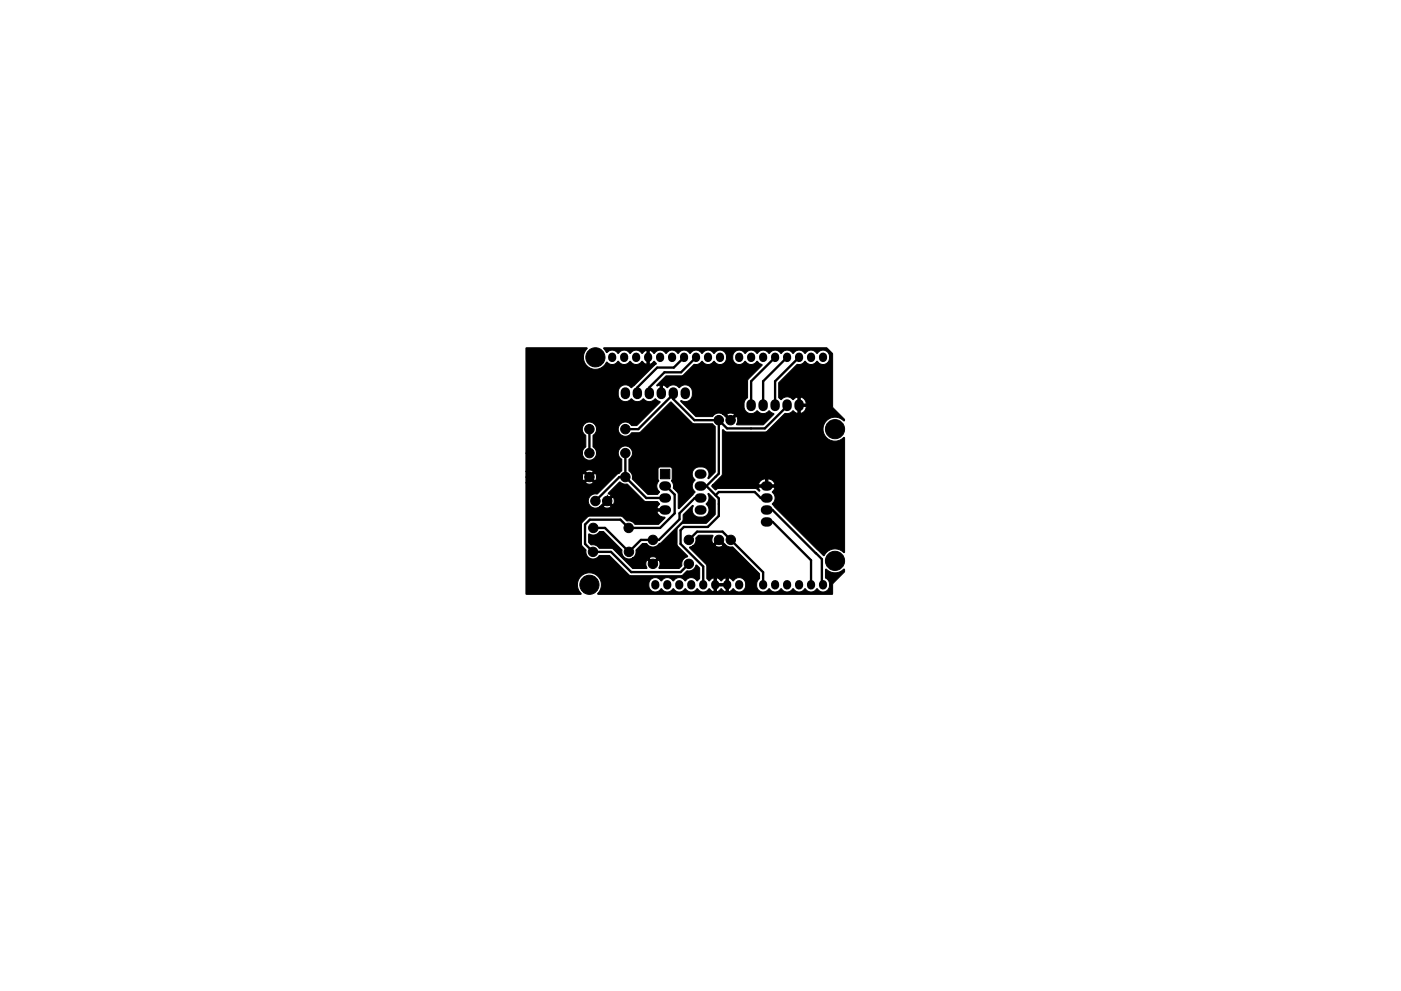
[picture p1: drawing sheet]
<svg xmlns="http://www.w3.org/2000/svg" width="297mm" height="210mm" viewBox="0 0 297 210" stroke-linecap="round" stroke-linejoin="round" font-family="sans-serif">
<g fill="none" stroke="#000" stroke-width="1.7">
<path d="M129.8 75.7v.3M132.3 75.7v.3M134.9 75.7v.3M137.4 75.7v.3M140 75.7v.3M142.5 75.7v.3M145 75.7v.3M147.6 75.7v.3M150.1 75.7v.3M152.7 75.7v.3M156.7 75.7v.3M159.3 75.7v.3"/>
<path d="M161.8 75.7v.3M164.3 75.7v.3M166.9 75.7v.3M169.4 75.7v.3M172 75.7v.3M174.5 75.7v.3M138.9 123.9v.3M141.5 123.9v.3M144 123.9v.3M146.6 123.9v.3M149.1 123.9v.3M151.6 123.9v.3"/>
<path d="M154.2 123.9v.3M156.7 123.9v.3M161.8 123.9v.3M164.3 123.9v.3M166.9 123.9v.3M169.4 123.9v.3M172 123.9v.3M174.5 123.9v.3"/>
</g>
<g fill="#000" stroke="#000" stroke-width=".21">
<path d="M111.5 73.8h12.9l.1 .1a2.58 2.58 0 0 0 .3 4 2.58 2.58 0 0 0 3.9-1.1v.1a1.46 1.46 0 0 0 2.4-.3l.2 .2a1.46 1.46 0 0 0 2.3-.2l.2 .2a1.46 1.46 0 0 0 2.4-.2l.5 .5 .5 .2v-3l-.6 .2-.5 .5-.7-.6a1.39 1.39 0 0 0-1.7 .5l-.2 .1-.4-.5-.7-.2a1.45 1.45 0 0 0-1.3 .7l-.8-.6a1.4 1.4 0 0 0-1.5 .3l-.2 .1-.6-1h47.3l1.2 1.3v11.2l2.5 2.6v.4h-.1a2.57 2.57 0 0 0-3.7 0 2.57 2.57 0 0 0 .1 3.7 2.57 2.57 0 0 0 3.7-.2l.1 24.3-.3 .1a2.62 2.62 0 0 0-4.1 .7l-11-10.9 .5-.7 .1-.7-.2-.7-.4-.5 .6-1h-3.5l.3 .7-.1 .1-.9-.6h-7.7l-.7 .3-.8-.8 .2-.3 13.2 .1a1.45 1.45 0 0 0-1.4-1.3h-.1v1.2h-.5v-1.2a1.49 1.49 0 0 0-1.5 1.2h-9.7l1.8-1.8 .3-.4v-9.4h.2l.7 .5 8.2-.1 4.2-3.9a1.73 1.73 0 0 0 1.7-.5l.8 .5h.7a1.45 1.45 0 0 0 1.2-1.3v-.2h-1.2v1.5h-.5v-2h1.7a1.47 1.47 0 0 0-1.2-1.5v1.5h-.5v-1.5l-1.1 .6-.8-.5a1.5 1.5 0 0 0-1.6 .4l-.2 .1-.4-.5v-3.1l4-3.9a1.57 1.57 0 0 0 1.6-.7l.2 .2a1.46 1.46 0 0 0 2.3-.2l.2 .2a1.38 1.38 0 0 0 1.5 .5 1.38 1.38 0 0 0 1-1.2v-.7a1.38 1.38 0 0 0-1.1-1.1 1.38 1.38 0 0 0-1.4 .6l-.2 .1-.7-.6a1.39 1.39 0 0 0-1.7 .5l-.2 .1-.5-.5-.6-.2a1.45 1.45 0 0 0-1.3 .7l-.8-.6a1.39 1.39 0 0 0-1.7 .5l-.2 .1-.4-.5-.7-.2a1.45 1.45 0 0 0-1.3 .7l-.8-.6a1.39 1.39 0 0 0-1.6 .5l-.2 .1-.5-.5-.7-.2a1.45 1.45 0 0 0-1.3 .7l-.8-.6a1.39 1.39 0 0 0-1.6 .5l-.3 .6 .1 .7a1.39 1.39 0 0 0 1.1 1.1 1.39 1.39 0 0 0 1.4-.6l.4 .2a1.4 1.4 0 0 0 2.2-.2l1.1 .8-3.1 3.1v3.7l-.6 .8-.2 1.2a1.52 1.52 0 0 0 1.8 1.4l1-.5 .6 .4a1.66 1.66 0 0 0 2-.4l1 .7-2.3 2.2h-5.6a2.04 2.04 0 0 0-.1-1.8l-1.2 1.1-1.6-1.5h.7l.9 .9 .9-.9a1.45 1.45 0 0 0-1.8 0l-.9-.1a1.62 1.62 0 0 0-2.1 .6h-3.5l-3.2-3.3 1.3 .1a1.51 1.51 0 0 0 1.2-1.4v-.7a1.56 1.56 0 0 0-1.1-1.4 1.56 1.56 0 0 0-1.7 .6l-.6-.5a1.66 1.66 0 0 0-1.9 .5l-1-.6v1.9l-.4 .1-.1-.1-.1-1.9-.5 .2-.2-.1 2-2.1h3.5l2.6-2.4a1.57 1.57 0 0 0 1.6-.7l.1 .2a1.46 1.46 0 0 0 2.4-.2l.2 .2a1.38 1.38 0 0 0 1.5 .5 1.38 1.38 0 0 0 .9-1.2v-.7a1.38 1.38 0 0 0-1.1-1.1 1.38 1.38 0 0 0-1.4 .6l-.2 .1-.7-.6a1.39 1.39 0 0 0-1.6 .5l-.2 .1-.5-.5-.7-.2a1.45 1.45 0 0 0-1.2 .7l-.8-.6a1.39 1.39 0 0 0-1.7 .5l-.2 .1-.5-.5-.6-.2a1.45 1.45 0 0 0-1.3 .7l-.8-.6a1.39 1.39 0 0 0-1.7 .5l-.2 .1-.5-.5-.4-.2v3l.5-.2 .5-.5 .4 .6-5.1 5-.8-.4a1.51 1.51 0 0 0-2.1 1.3v1a1.5 1.5 0 0 0 1.1 1.1 1.73 1.73 0 0 0 1.7-.6l.6 .5 .4 .1 .8-.1 .7-.5 .6 .5 .7 .1 .7-.2 .6-.4 1 .7-4.9 5h-1.1l-.2-.1a1.53 1.53 0 0 0-2.3-.2 1.53 1.53 0 0 0 .2 2.3 1.53 1.53 0 0 0 2.3-.5h1.4l.4-.1 6.4-6.4 4.6 4.5 4.3 .1 .5 .6v9.6l-1.4 1.5 .1-.6a1.51 1.51 0 0 0-1.4-1.9h-.9l-.6 .3a1.6 1.6 0 0 0 0 2.5l-.2 .2a1.54 1.54 0 0 0 .2 2.2l-.5 .7-3 2.9-.1-3.1-1-1.3a1.89 1.89 0 0 0-.4-1.5l.1-.4v-2.1l-.1-.3-.3-.1h-2.1l-.5 .4 .1 2.7a1.5 1.5 0 0 0 .2 2.1v.2l-.4 .4h-2.1l-3.2-3.3a1.84 1.84 0 0 0-.8-1.8l.1-2.4a1.53 1.53 0 0 0 .3-2.3 1.53 1.53 0 0 0-2.4 .1 1.53 1.53 0 0 0 .5 2.3v2.4l-.5 .5-.5 .2-4.1 4.2a1.53 1.53 0 0 0-2 1.7 1.53 1.53 0 0 0 2.4 1h.8a1.47 1.47 0 0 0 1.7 0l-.9-.8-.8 .8h-.8l1.3-1.2h.7l.9 .9a1.46 1.46 0 0 0 0-1.8l-.9 .9h-.7l1.2-1.2-.6-.3v-.2l2.3-2.3h.2a1.78 1.78 0 0 0 1.5 .4l3.6 3.6 .4 .1h2.4l.4 .6-.5 .9h1.8l.2 .2-.2 .4h-1.8a1.52 1.52 0 0 0 1.6 1.2l.1 .2-1.4 1.3h-4.9l-.2-.1a1.69 1.69 0 0 0-1.6-.6l-.9-.9-.4-.1h-6.5l-.5 .2-1.1 1.1-.2 .4v4.3l1 1.2a1.55 1.55 0 0 0 .9 1.8 1.55 1.55 0 0 0 1.9-.7l2.1 .1 4.1 4 .4 .2h10.6l.5-.1 .9-.9a1.64 1.64 0 0 0 1.9-1.2l.7 .6v2.2l-.5 .5-.7-.6a1.39 1.39 0 0 0-1.7 .5l-.2 .1a1.39 1.39 0 0 0-2.4 0l-.8-.6a1.39 1.39 0 0 0-1.7 .5l-.2 .1a1.37 1.37 0 0 0-1.5-.6 1.37 1.37 0 0 0-1 1.2v.5a1.43 1.43 0 0 0 1.1 1.3 1.43 1.43 0 0 0 1.5-.7 1.5 1.5 0 0 0 2.6 0 1.5 1.5 0 0 0 2.5 0 1.5 1.5 0 0 0 2.5 0 1.5 1.5 0 0 0 2.6 0l.5 .5 .5 .2 .8-.1 .7-.6 .8 .6 .7 .1 .6-.3 .5-.4a1.41 1.41 0 0 0 1.5 .7 1.41 1.41 0 0 0 1.1-1.3v-.4a1.43 1.43 0 0 0-1.1-1.3 1.43 1.43 0 0 0-1.6 .7l-.5-.5-.5-.2v3h-.5v-1.3h-2v1.3h-.5v-1.8h2.5v-1.2l-.5 .2-.5 .5-.5-.5-.5-.2v1.2h-.5v-1.2l-1.1 .6-.4-.5-.1-2.8-3.6-3.7 .7-.4h4.7a1.46 1.46 0 0 0 1.7 0l-.9-.9-.8 .9h-4.7a1.69 1.69 0 0 0 .7-1.7l.5-.5h3.1a1.63 1.63 0 0 0 0 1.8l1.2-1.2 1.3 1.2a1.72 1.72 0 0 0 1.7 .7l5.6 5.6v1l-.5 .6-.1 1a1.43 1.43 0 0 0 1.1 1.3 1.43 1.43 0 0 0 1.6-.7 1.5 1.5 0 0 0 2.5 0 1.5 1.5 0 0 0 2.6 0 1.5 1.5 0 0 0 2.5 0 1.5 1.5 0 0 0 2.5 0 1.41 1.41 0 0 0 1.6 .7 1.41 1.41 0 0 0 1.1-1.3v-.4a1.57 1.57 0 0 0-.9-1.3v-1.8l.4 .2a2.57 2.57 0 0 0 2.4 .4l1.2-.6v.6l-2.4 2.4-.1 2.2-.1 .1h-49.6l-.1-.1a2.57 2.57 0 0 0 0-3.7 2.57 2.57 0 0 0-3.6 0 2.57 2.57 0 0 0 .1 3.7h-11.7v-23.6l12.6 .1a1.47 1.47 0 0 0 1.7-.1l-.8-.8-.9 .8h-12.6v-1.2h12l.2 .9 .9-.9h.7l.9 .9a1.43 1.43 0 0 0 0-1.8l-.9 .9h-.7l-.9-.9-.2 .9h-12v-1.2h12.6l.9 .8 .8-.8a1.45 1.45 0 0 0-1.7 0h-12.6v-3.9h12v.3a1.53 1.53 0 0 0 2.4 .9 1.53 1.53 0 0 0-.2-2.5v-2.4a1.53 1.53 0 0 0 .3-2.4 1.53 1.53 0 0 0-2.3 .1 1.53 1.53 0 0 0 .5 2.3v2.4l-.1 .1a1.52 1.52 0 0 0-.6 1.2h-12zM140 99.6h2v2h-2zM124.8 113.3h.1a1.61 1.61 0 0 0 2.3-.5h.8l3.8 3.9a1.55 1.55 0 0 0 .6 1.6 1.55 1.55 0 0 0 1.7 .1h3.5l.8 .9 .9-.9a1.49 1.49 0 0 0-1.7 0h-3.5l.1-.1a1.69 1.69 0 0 0 .7-1.6l1.3-1.4 1 .1a1.56 1.56 0 0 0 2.6-.1l.4-.2 4.4-4.4 .2-.4 .1-1.1 2-2-.1 .5a1.51 1.51 0 0 0 1.4 2h.9a1.57 1.57 0 0 0 1.2-1.2 1.57 1.57 0 0 0-.6-1.6l.6-.8v-.7l-.2-.6 .1-.1 1.4 1.4v3l-1.8 1.9-5 .1-.3 .1-.9 1v3.4l2.2 2.3v.2l-.4 .2a1.64 1.64 0 0 0-.9 1.8l-.6 .5-4.2-.1a1.63 1.63 0 0 0 0-1.7l-1.2 1.1-1.3-1.1a1.72 1.72 0 0 0-.1 1.8h-3l-4.2-4.2-2.8-.1a1.83 1.83 0 0 0-1.8-.7l-.5-.5z"/>
<circle cx="126.2" cy="75.8" r="2.03"/>
<circle cx="125" cy="91.1" r="1"/>
<circle cx="125" cy="96.1" r="1"/>
<circle cx="132.6" cy="91.1" r="1"/>
<circle cx="132.6" cy="96.1" r="1"/>
<circle cx="152.4" cy="89.1" r="1"/>
<circle cx="154.9" cy="89.1" r="1"/>
<circle cx="177" cy="91.1" r="2.03"/>
<circle cx="125" cy="101.2" r="1"/>
<circle cx="125.7" cy="117.1" r="1"/>
<circle cx="125.8" cy="112" r="1"/>
<circle cx="126.2" cy="106.3" r="1"/>
<circle cx="128.7" cy="106.3" r="1"/>
<circle cx="132.6" cy="101.2" r="1"/>
<circle cx="133.3" cy="112" r="1"/>
<circle cx="133.3" cy="117.1" r="1"/>
<circle cx="138.4" cy="119.6" r="1"/>
<circle cx="138.4" cy="114.5" r="1"/>
<circle cx="146" cy="114.5" r="1"/>
<circle cx="146" cy="119.6" r="1"/>
<circle cx="152.4" cy="114.5" r="1"/>
<circle cx="154.9" cy="114.5" r="1"/>
<circle cx="177" cy="119" r="2.03"/>
<circle cx="125" cy="124.1" r="2.03"/>
</g>
<g fill="none" stroke="#000" stroke-width="2">
<path d="M132.6 83.2v.5M135.1 83.2v.5M137.7 83.2v.5M140.2 83.2v.5M142.7 83.2v.5M145.3 83.2v.5M159.3 85.7v.5M161.8 85.7v.5M164.3 85.7v.5M166.9 85.7v.5M169.4 85.7v.5M140.8 103.1h.5"/>
<path d="M140.8 105.7h.5M140.8 108.2h.5M148.3 103.1h.5M148.3 105.7h.5M148.3 108.2h.5M148.3 100.6h.5M162.3 103.1h.5M162.3 105.7h.5M162.3 108.2h.5M162.3 110.7h.5"/>
</g>
<g fill="none" stroke="#000" stroke-width=".5">
<path d="M145 75.8l-2.1 2.2h-3.6l-4.2 4.2v1.2M147.6 75.8l-3.2 3.2h-3.5l-3.2 3.2v1.2M164.3 75.8l-5 5.1v5.1M166.9 75.8l-5.1 5.1v5.1M169.4 75.8l-5.1 5.1v5.1M125 91.1v5M132.6 96.1v5.1M142.7 83.4v1.3l4.5 4.4h5.2M142.7 83.6l-7.4 7.5h-2.7M152.4 89.1v11.4l-2.6 2.6M166.9 86v.2l-4.7 4.7h-8.1l-1.7-1.8M132.6 101.2l4.4 4.5h4"/>
<path d="M132.6 101.2h-1.3l-5.1 5.1M133.3 112.1l-1.8-1.8h-6.4l-1.1 1v4.1l1.7 1.7h3.8l4.3 4.3h10.5l1.7-1.8M141 103.1h.2l1.8 1.8v4l-3 3.1h-6.7M146 114.5l1.8-1.7h5.4l8.6 8.6v2.7M148.5 105.7h-1.2l-3.2 3.2v1.3l-4.4 4.3h-3.8l-2.6 2.6-5-5.1-2.6 .1M148.5 103.1h1.3M149.8 103.1l2.6 2.6v3.8l-2.3 2.3h-5.1l-.7 .7v2.9l4.8 4.8v3.9M151.7 105.1l.7-.7h7.6l1.3 1.3h1.3M162.6 108.2h1.2l10.5 10.4v5.2l.2 .3M162.6 110.7h1.2l8.2 8.2v5.2"/>
</g>
<path d="M151.7 119h-.1" fill="none" stroke="#000" stroke-width=".25"/>
<path d="M128.8 105v1.3" fill="none" stroke="#000" stroke-width=".21"/>
</svg>
